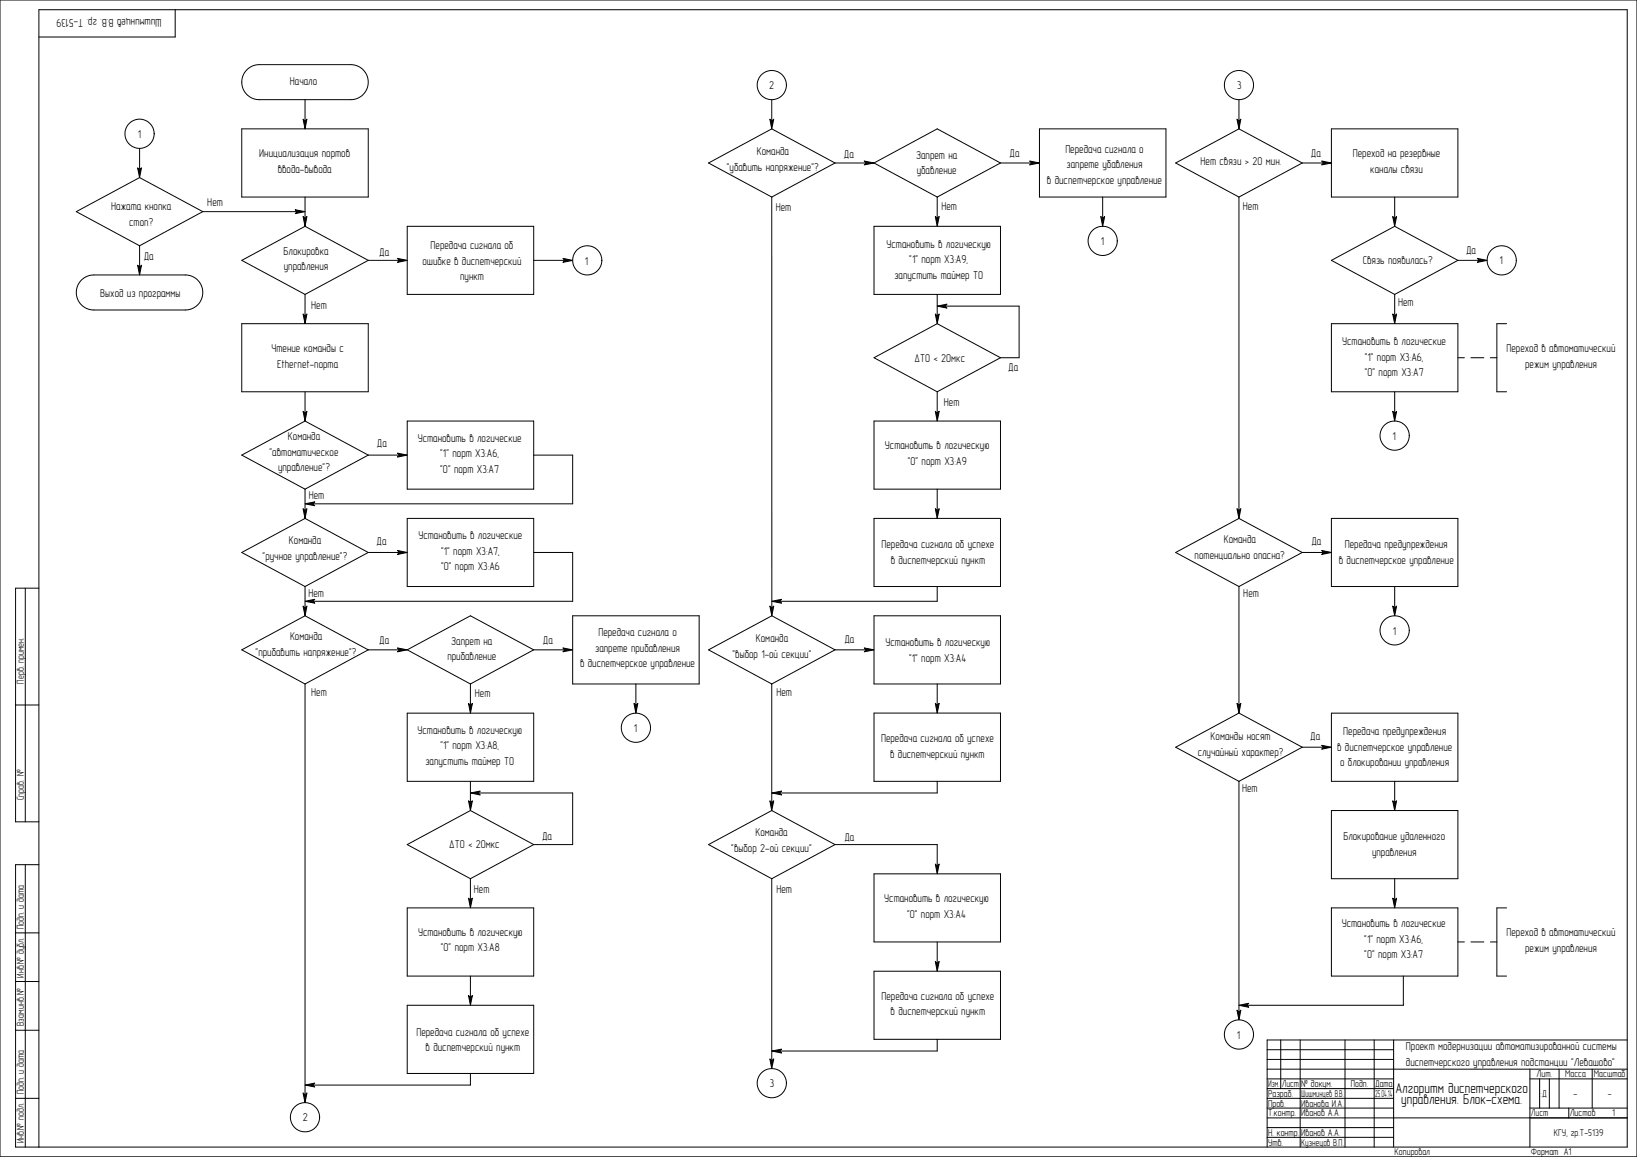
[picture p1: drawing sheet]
<svg xmlns="http://www.w3.org/2000/svg" width="841mm" height="594mm" viewBox="0 0 841 594" stroke-linecap="round" stroke-linejoin="round" font-family="sans-serif">
<defs><g id="words">
<g font-size="6.4">
<text x="717" y="561">Алгоритм диспетчерского</text>
<text x="720" y="567">управления. Блок-схема.</text>
</g>
<g font-size="5.1">
<text x="83" y="10" transform="rotate(180 83 10)">Шишминцев В.В. гр. Т-5139</text>
<text x="149" y="44">Начало</text>
<text x="395" y="46">2</text>
<text x="636" y="45">3</text>
<text x="71" y="71">1</text>
<text x="133" y="81">Инициализация портов</text>
<text x="389" y="80">Команда</text>
<text x="434" y="81">Да</text>
<text x="471" y="82">Запрет на</text>
<text x="519" y="81">Да</text>
<text x="547" y="78">Передача сигнала о</text>
<text x="674" y="81">Да</text>
<text x="695" y="81">Переход на резервные</text>
<text x="143" y="89">ввода-вывода</text>
<text x="373" y="88">&quot;убавить напряжение&quot;?</text>
<text x="471" y="90">убавление</text>
<text x="548" y="86">запрете убавления</text>
<text x="617" y="85">Нет связи &gt; 20 мин.</text>
<text x="704" y="89">каналы связи</text>
<text x="538" y="94">в диспетчерское управление</text>
<text x="57" y="108">Нажата кнопка</text>
<text x="107" y="106">Нет</text>
<text x="484" y="108">Нет</text>
<text x="639" y="108">Нет</text>
<text x="399" y="108">Нет</text>
<text x="66" y="116">стоп?</text>
<text x="565" y="126">1</text>
<text x="146" y="131">Блокировка</text>
<text x="195" y="132">Да</text>
<text x="221" y="128">Передача сигнала об</text>
<text x="455" y="127">Установить в логическую</text>
<text x="753" y="130">Да</text>
<text x="74" y="133">Да</text>
<text x="217" y="136">ошибке в диспетчерский</text>
<text x="300" y="136">1</text>
<text x="467" y="135">&quot;1&quot; порт X3:A9,</text>
<text x="700" y="136">Связь появилась?</text>
<text x="770" y="136">1</text>
<text x="146" y="139">управления</text>
<text x="236" y="144">пункт</text>
<text x="459" y="143">запустить таймер T0</text>
<text x="52" y="153">Выход из программы</text>
<text x="160" y="158">Нет</text>
<text x="718" y="157">Нет</text>
<text x="690" y="177">Установить в логические</text>
<text x="139" y="181">Чтение команды с</text>
<text x="470" y="186">8T0 &lt; 20мкс</text>
<text x="701" y="185">&quot;1&quot; порт X3:A6,</text>
<text x="774" y="181">Переход в автоматический</text>
<text x="142" y="189">Ethernet-порта</text>
<text x="518" y="190">Да</text>
<text x="784" y="189">режим управления</text>
<text x="701" y="193">&quot;0&quot; порт X3:A7</text>
<text x="485" y="208">Нет</text>
<text x="148" y="226">Команда</text>
<text x="215" y="227">Установить в логические</text>
<text x="715" y="226">1</text>
<text x="139" y="234">&quot;автоматическое</text>
<text x="194" y="229">Да</text>
<text x="455" y="231">Установить в логическую</text>
<text x="226" y="235">&quot;1&quot; порт X3:A6,</text>
<text x="466" y="239">&quot;0&quot; порт X3:A9</text>
<text x="143" y="242">управление&quot;?</text>
<text x="226" y="243">&quot;0&quot; порт X3:A7</text>
<text x="159" y="256">Нет</text>
<text x="148" y="279">Команда</text>
<text x="193" y="280">Да</text>
<text x="215" y="277">Установить в логические</text>
<text x="453" y="281">Передача сигнала об успехе</text>
<text x="629" y="279">Команда</text>
<text x="674" y="280">Да</text>
<text x="691" y="282">Передача предупреждения</text>
<text x="135" y="287">&quot;ручное управление&quot;?</text>
<text x="227" y="285">&quot;1&quot; порт X3:A7,</text>
<text x="614" y="287">потенциально опасна?</text>
<text x="227" y="293">&quot;0&quot; порт X3:A6</text>
<text x="458" y="289">в диспетчерский пункт</text>
<text x="688" y="290">в диспетчерское управление</text>
<text x="158" y="307">Нет</text>
<text x="639" y="307">Нет</text>
<text x="149" y="329">Команда</text>
<text x="307" y="327">Передача сигнала о</text>
<text x="388" y="330">Команда</text>
<text x="716" y="326">1</text>
<text x="195" y="331">Да</text>
<text x="232" y="331">Запрет на</text>
<text x="279" y="331">Да</text>
<text x="306" y="335">запрете прибавления</text>
<text x="434" y="330">Да</text>
<text x="455" y="332">Установить в логическую</text>
<text x="131" y="337">&quot;прибавить напряжение&quot;?</text>
<text x="230" y="339">прибавление</text>
<text x="376" y="338">&quot;выбор 1-ой секции&quot;</text>
<text x="467" y="340">&quot;1&quot; порт X3:A4</text>
<text x="298" y="343">в диспетчерское управление</text>
<text x="160" y="358">Нет</text>
<text x="244" y="358">Нет</text>
<text x="399" y="357">Нет</text>
<text x="215" y="377">Установить в логическую</text>
<text x="326" y="376">1</text>
<text x="690" y="377">Передача предупреждения</text>
<text x="453" y="381">Передача сигнала об успехе</text>
<text x="622" y="380">Команды носят</text>
<text x="673" y="380">Да</text>
<text x="226" y="385">&quot;1&quot; порт X3:A8,</text>
<text x="457" y="389">в диспетчерский пункт</text>
<text x="615" y="388">случайный характер?</text>
<text x="687" y="385">в диспетчерское управление</text>
<text x="219" y="393">запустить таймер T0</text>
<text x="689" y="393">о блокировании управления</text>
<text x="638" y="407">Нет</text>
<text x="278" y="432">Да</text>
<text x="388" y="429">Команда</text>
<text x="434" y="432">Да</text>
<text x="690" y="432">Блокирование удаленного</text>
<text x="231" y="435">8T0 &lt; 20мкс</text>
<text x="376" y="437">&quot;выбор 2-ой секции&quot;</text>
<text x="705" y="440">управления</text>
<text x="244" y="458">Нет</text>
<text x="399" y="459">Нет</text>
<text x="454" y="463">Установить в логическую</text>
<text x="466" y="471">&quot;0&quot; порт X3:A4</text>
<text x="689" y="476">Установить в логические</text>
<text x="215" y="480">Установить в логическую</text>
<text x="701" y="484">&quot;1&quot; порт X3:A6,</text>
<text x="774" y="481">Переход в автоматический</text>
<text x="227" y="488">&quot;0&quot; порт X3:A8</text>
<text x="784" y="489">режим управления</text>
<text x="701" y="492">&quot;0&quot; порт X3:A7</text>
<text x="453" y="513">Передача сигнала об успехе</text>
<text x="458" y="521">в диспетчерский пункт</text>
<text x="214" y="532">Передача сигнала об успехе</text>
<text x="635" y="533">1</text>
<text x="219" y="540">в диспетчерский пункт</text>
<text x="722" y="539">Проект модернизации автоматизированной системы</text>
<text x="722" y="547">диспетчерского управления подстанции &quot;Левашово&quot;</text>
<text x="396" y="558">3</text>
<text x="156" y="576">2</text>
</g>
<g font-size="4.5">
<text x="12" y="351" transform="rotate(-90 12 351)">Перв. примен.</text>
<text x="12" y="411" transform="rotate(-90 12 411)">Справ. №</text>
<text x="12" y="477" transform="rotate(-90 12 477)">Подп. и дата</text>
<text x="12" y="502" transform="rotate(-90 12 502)">Инв.№ дубл.</text>
<text x="12" y="527" transform="rotate(-90 12 527)">Взам.инв.№</text>
<text x="789" y="553">Лит.</text>
<text x="804" y="553">Масса</text>
<text x="819" y="553">Масштаб</text>
<text x="12" y="562" transform="rotate(-90 12 562)">Подп. и дата</text>
<text x="652" y="558">Изм.</text>
<text x="652" y="563">Разраб.</text>
<text x="658" y="558">Лист</text>
<text x="668" y="558">№ докум.</text>
<text x="668" y="563">Шишминцев В.В.</text>
<text x="694" y="558">Подп.</text>
<text x="706" y="563">25.04.14</text>
<text x="706" y="558">Дата</text>
<text x="792" y="563">:Д</text>
<text x="808" y="563">-</text>
<text x="826" y="563">-</text>
<text x="652" y="568">Пров.</text>
<text x="668" y="568">Иванова И.А.</text>
<text x="652" y="573">Т.контр.</text>
<text x="668" y="573">Иванов А.А.</text>
<text x="787" y="573">Лист</text>
<text x="806" y="573">Листов</text>
<text x="828" y="573">1</text>
<text x="12" y="587" transform="rotate(-90 12 587)">Инв.№ подл.</text>
<text x="652" y="583">Н. контр.</text>
<text x="668" y="583">Иванов А.А.</text>
<text x="798" y="583">КГУ, гр.Т-5139</text>
<text x="652" y="588">Утв.</text>
<text x="668" y="588">Кузнецов В.П.</text>
<text x="716" y="593">Копировал</text>
<text x="787" y="593">Формат A1</text>
</g>
</g></defs>
<g fill="none" stroke="#000" stroke-width=".51">
<path d="M0 0h841v594h-841zM90 5v14h-70M127 36a9 9 0 0 1 6-3h47a9 9 0 0 1 9 9 9 9 0 0 1-9 9h-47a9 9 0 0 1-8-5 9 9 0 0 1 2-10zM157 51v11M396 51v11M637 51v11M72 76v11M124 66h65v35h-65zM156 61l1 1 1-1-1 5zM396 61v1l2-1-2 5zM534 66h65v35h-65zM636 61l1 1v-1v5z"/>
<path d="M684 66h65v35h-65zM71 86l1 1 1-1-1 5zM429 84l-33-18-32 18 32 17M429 84l-33 17M429 84h16M444 83l5 1-5 1 1-1zM514 84l-33-18-32 18 32 17M514 84l-33 17M514 84h16M529 83l5 1-5 1 1-1zM669 84h11M669 84l-32-18-33 18 33 17"/>
<path d="M669 84l-32 17M679 83l5 1-5 1 1-1zM104 109l-32-18-33 18 33 17M104 109h49M104 109l-32 17M152 108l5 1-5 1 1-1zM156 111l1 1 1-1-1 5zM157 101v11M209 116h65v35h-65zM396 101l1 211M449 116h65v35h-65zM481 111v1l2-1-2 5z"/>
<path d="M481 101v11M566 111l1 1 1-1-1 5zM567 101v11M637 101v161M716 111l1 1 1-1-1 5zM717 101v11M71 136l1 1 1-1-1 5zM72 126v11M189 134l-32-18-33 18 33 17M189 134l-32 17M189 134h16M204 133l5 1-5 1 1-1z"/>
<path d="M274 134h16M289 133l5 1-5 1 1-1zM749 134h11M749 134l-32-18-33 18 33 17M749 134l-32 17M759 133l5 1-5 1 1-1zM42 144a9 9 0 0 1 6-3h47a9 9 0 0 1 9 9 9 9 0 0 1-9 9h-47a9 9 0 0 1-8-5 9 9 0 0 1 2-10zM157 151v11M481 157l6-1-1 1 1 1zM481 151v11M486 157h38v27h-10M717 151v11"/>
<path d="M124 166h65v35h-65zM156 161l1 1 1-1-1 5zM481 161v1l2-1-2 5zM684 166h65v35h-65zM716 161l1 1 1-1-1 5zM774 166h-5v35h5M514 184l-33-18-32 18 32 17M514 184l-33 17M749 184h3M756 184h6M766 184h3M156 211l1 1 1-1-1 5z"/>
<path d="M157 201v11M209 216h65v35h-65zM449 216h65v35h-65zM481 211v1l2-1-2 5zM481 201v11M716 211l1 1 1-1-1 5zM717 201v11M189 234l-32-18-33 18 33 17M189 234l-32 17M189 234h16M204 233l5 1-5 1 1-1zM274 234h20v25h-133"/>
<path d="M157 259l5-1-1 1 1 1zM157 251v11M481 251v11M156 261l1 1 1-1-1 5zM209 266h65v35h-65zM449 266h65v35h-65zM481 261v1l2-1-2 5zM636 261l1 1v-1v5zM684 266h65v35h-65zM189 284l-32-18-33 18 33 17M189 284l-32 17M189 284h16"/>
<path d="M204 283l5 1-5 1 1-1zM274 284h20v25h-133M669 284h11M669 284l-32 17M669 284l-32-18-33 18 33 17M679 283l5 1-5 1 1-1zM13 302v120M20 302h-12v120h12M156 311l1 1 1-1-1 5zM157 309l5-1-1 1 1 1zM157 301v11M294 316h65v35h-65z"/>
<path d="M396 311l1 1 1-1-1 5zM396 309l6-1-1 1 1 1zM449 316h65v35h-65zM481 301v8h-80M637 301v61M716 311l1 1 1-1-1 5zM717 301v11M189 334l-32-18-33 18 33 17M189 334l-32 17M189 334h16M204 333l5 1-5 1 1-1zM274 334h16"/>
<path d="M274 334l-32-18-33 18 33 17M274 334l-32 17M289 333l5 1-5 1 1-1zM429 334h16M429 334l-32-18-33 18 32 17M429 334l-33 17M444 333l5 1-5 1 1-1zM157 351v211M242 351v11M327 351v11M396 351v61M481 351v11"/>
<path d="M8 362h12M209 366h65v35h-65zM241 361l1 1 1-1-1 5zM326 361l1 1 1-1-1 5zM449 366h65v35h-65zM481 361v1l2-1-2 5zM636 361l1 1v-1v5zM684 366h65v35h-65zM669 384l-32-18-33 18 33 17M669 384l-32 17M669 384h11M679 383l5 1-5 1 1-1z"/>
<path d="M241 411l1 1 1-1-1 5zM242 407l5-1-1 1 1 1zM242 401v11M246 407h48v27h-20M396 411v1l2-1-2 5zM397 407l5-1-1 1 1 1zM481 401v6h-80M637 401v119M684 416h65v35h-65zM716 411l1 1 1-1-1 5zM717 401v11M274 434l-32-18-33 18 33 17"/>
<path d="M274 434l-32 17M429 434h52v11M429 434l-33-18-32 18 32 17M429 434l-33 17M13 444v145M20 444h-12v145h828v-584h-816v584M242 451v11M396 451v94M449 449h65v35h-65zM481 444v1l2-1-2 5zM717 451v11M8 479h12"/>
<path d="M209 466h65v35h-65zM241 461l1 1 1-1-1 5zM684 466h65v35h-65zM716 461l1 1 1-1-1 5zM774 466h-5v35h5M449 499h65v35h-65zM481 494v1l2-1-2 5zM481 484v11M749 484h3M756 484h6M766 484h3M8 504h12"/>
<path d="M209 516h65v35h-65zM241 511l1 1 1-1-1 5zM242 501v11M636 519l1 1v-1v5zM637 516l5-1-2 1 2 1zM721 501v15h-81M8 529h12M397 540l5-1-1 1 1 1zM481 534v6h-80M651 539h65M658 534v25M668 534v55"/>
<path d="M691 534v55M706 534v55M716 534v55M836 534h-185v55M157 557l5-1-1 1 1 1zM242 551v6h-81M396 544v1l2-1-2 5zM651 549h185M651 554h65M651 559h65M651 544h65M786 554h50"/>
<path d="M786 549v40M791 554v15M796 554v15M801 549v20M818 549v20M8 564h12M156 561l1 1 1-1-1 5zM651 574h185M651 564h65M651 569h65M651 579h65M786 569h50"/>
<path d="M806 569v5M651 584h65"/>
<circle cx="397" cy="44" r="7"/>
<circle cx="637" cy="44" r="7"/>
<circle cx="72" cy="69" r="7"/>
<circle cx="302" cy="134" r="8"/>
<circle cx="567" cy="124" r="7"/>
<circle cx="772" cy="134" r="8"/>
<circle cx="717" cy="224" r="8"/>
<circle cx="717" cy="324" r="7"/>
<circle cx="327" cy="374" r="7"/>
<circle cx="637" cy="531" r="8"/>
<circle cx="397" cy="556" r="8"/>
<circle cx="157" cy="574" r="8"/>
</g>
<g fill="#000">
<path d="M156 61l1 1 1-1-1 5z" fill-rule="evenodd"/>
<path d="M396 61v1l2-1-2 5z" fill-rule="evenodd"/>
<path d="M636 61l1 1v-1v5z" fill-rule="evenodd"/>
<path d="M71 86l1 1 1-1-1 5z" fill-rule="evenodd"/>
<path d="M444 83l5 1-5 1 1-1z" fill-rule="evenodd"/>
<path d="M529 83l5 1-5 1 1-1z" fill-rule="evenodd"/>
<path d="M679 83l5 1-5 1 1-1z" fill-rule="evenodd"/>
<path d="M152 108l5 1-5 1 1-1z" fill-rule="evenodd"/>
<path d="M156 111l1 1 1-1-1 5z" fill-rule="evenodd"/>
<path d="M481 111v1l2-1-2 5z" fill-rule="evenodd"/>
<path d="M566 111l1 1 1-1-1 5z" fill-rule="evenodd"/>
<path d="M716 111l1 1 1-1-1 5z" fill-rule="evenodd"/>
<path d="M71 136l1 1 1-1-1 5z" fill-rule="evenodd"/>
<path d="M204 133l5 1-5 1 1-1z" fill-rule="evenodd"/>
<path d="M289 133l5 1-5 1 1-1z" fill-rule="evenodd"/>
<path d="M759 133l5 1-5 1 1-1z" fill-rule="evenodd"/>
<path d="M481 157l6-1-1 1 1 1z" fill-rule="evenodd"/>
<path d="M156 161l1 1 1-1-1 5z" fill-rule="evenodd"/>
<path d="M481 161v1l2-1-2 5z" fill-rule="evenodd"/>
<path d="M716 161l1 1 1-1-1 5z" fill-rule="evenodd"/>
<path d="M156 211l1 1 1-1-1 5z" fill-rule="evenodd"/>
<path d="M481 211v1l2-1-2 5z" fill-rule="evenodd"/>
<path d="M716 211l1 1 1-1-1 5z" fill-rule="evenodd"/>
<path d="M204 233l5 1-5 1 1-1z" fill-rule="evenodd"/>
<path d="M157 259l5-1-1 1 1 1z" fill-rule="evenodd"/>
<path d="M156 261l1 1 1-1-1 5z" fill-rule="evenodd"/>
<path d="M481 261v1l2-1-2 5z" fill-rule="evenodd"/>
<path d="M636 261l1 1v-1v5z" fill-rule="evenodd"/>
<path d="M204 283l5 1-5 1 1-1z" fill-rule="evenodd"/>
<path d="M679 283l5 1-5 1 1-1z" fill-rule="evenodd"/>
<path d="M156 311l1 1 1-1-1 5z" fill-rule="evenodd"/>
<path d="M157 309l5-1-1 1 1 1z" fill-rule="evenodd"/>
<path d="M396 311l1 1 1-1-1 5z" fill-rule="evenodd"/>
<path d="M396 309l6-1-1 1 1 1z" fill-rule="evenodd"/>
<path d="M716 311l1 1 1-1-1 5z" fill-rule="evenodd"/>
<path d="M204 333l5 1-5 1 1-1z" fill-rule="evenodd"/>
<path d="M289 333l5 1-5 1 1-1z" fill-rule="evenodd"/>
<path d="M444 333l5 1-5 1 1-1z" fill-rule="evenodd"/>
<path d="M241 361l1 1 1-1-1 5z" fill-rule="evenodd"/>
<path d="M326 361l1 1 1-1-1 5z" fill-rule="evenodd"/>
<path d="M481 361v1l2-1-2 5z" fill-rule="evenodd"/>
<path d="M636 361l1 1v-1v5z" fill-rule="evenodd"/>
<path d="M679 383l5 1-5 1 1-1z" fill-rule="evenodd"/>
<path d="M241 411l1 1 1-1-1 5z" fill-rule="evenodd"/>
<path d="M242 407l5-1-1 1 1 1z" fill-rule="evenodd"/>
<path d="M396 411v1l2-1-2 5z" fill-rule="evenodd"/>
<path d="M397 407l5-1-1 1 1 1z" fill-rule="evenodd"/>
<path d="M716 411l1 1 1-1-1 5z" fill-rule="evenodd"/>
<path d="M481 444v1l2-1-2 5z" fill-rule="evenodd"/>
<path d="M241 461l1 1 1-1-1 5z" fill-rule="evenodd"/>
<path d="M716 461l1 1 1-1-1 5z" fill-rule="evenodd"/>
<path d="M481 494v1l2-1-2 5z" fill-rule="evenodd"/>
<path d="M241 511l1 1 1-1-1 5z" fill-rule="evenodd"/>
<path d="M636 519l1 1v-1v5z" fill-rule="evenodd"/>
<path d="M637 516l5-1-2 1 2 1z" fill-rule="evenodd"/>
<path d="M397 540l5-1-1 1 1 1z" fill-rule="evenodd"/>
<path d="M157 557l5-1-1 1 1 1z" fill-rule="evenodd"/>
<path d="M396 544v1l2-1-2 5z" fill-rule="evenodd"/>
<path d="M156 561l1 1 1-1-1 5z" fill-rule="evenodd"/>
</g>
<use href="#words"/>
</svg>
